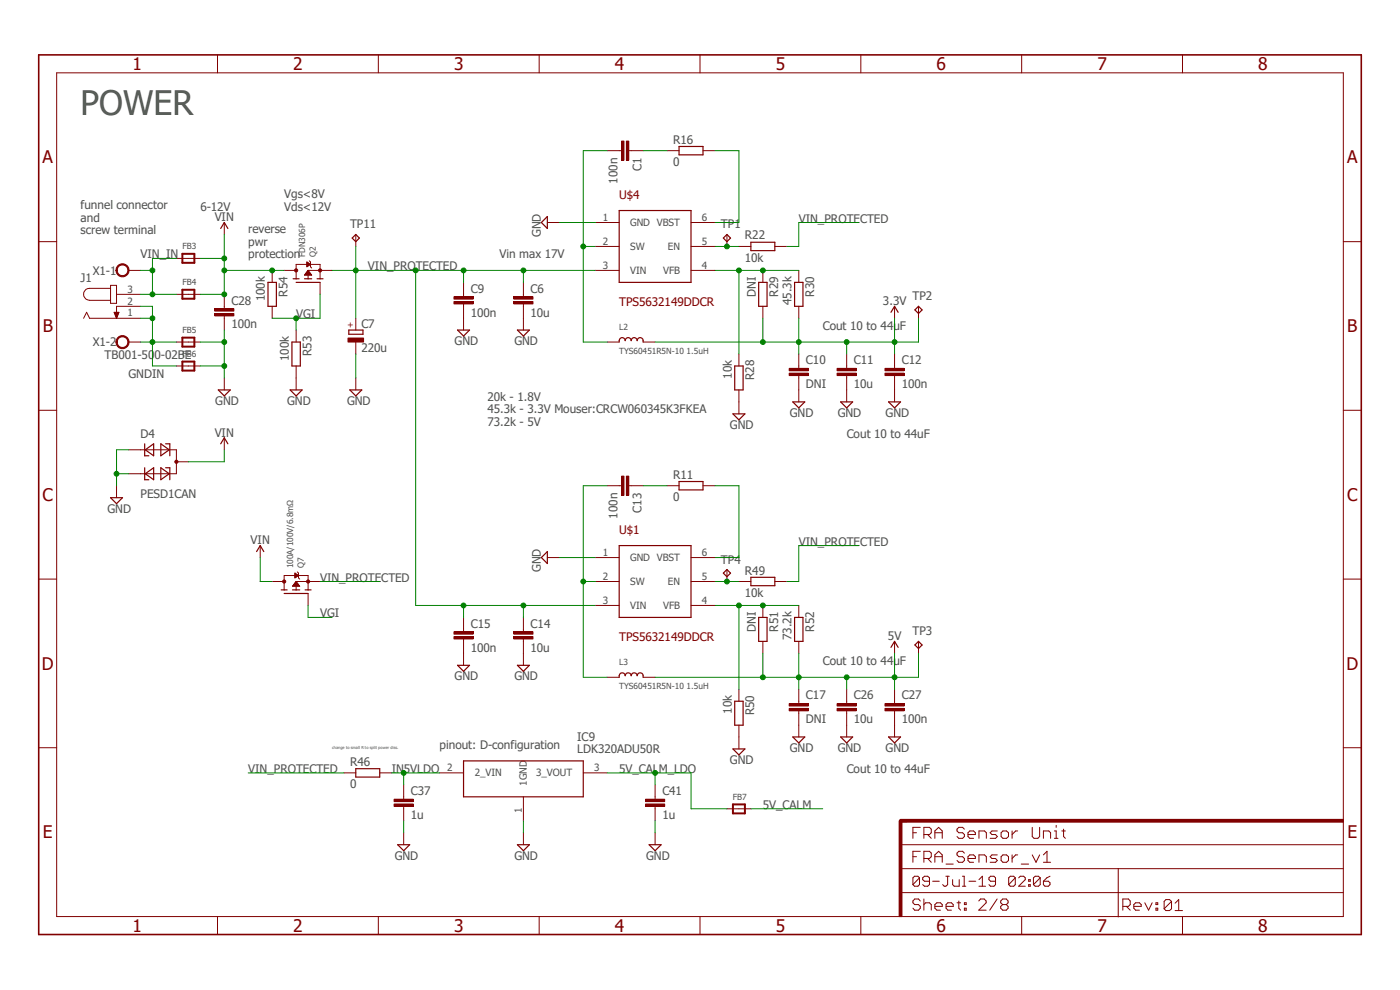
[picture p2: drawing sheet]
<svg xmlns="http://www.w3.org/2000/svg" width="297mm" height="210mm" viewBox="0 0 297 210" stroke-linecap="round" stroke-linejoin="round" font-family="sans-serif">
<defs><g id="words">
<text font-size="7.2" fill="#505050" x="17.1" y="24.3">POWER</text>
<g font-size="3.7" fill="#800000">
<text x="28.1" y="14.9">1</text>
<text x="62.2" y="14.9">2</text>
<text x="96.4" y="14.9">3</text>
<text x="130.5" y="14.9">4</text>
<text x="164.6" y="14.9">5</text>
<text x="198.7" y="14.9">6</text>
<text x="232.8" y="14.9">7</text>
<text x="267" y="14.9">8</text>
<text x="9" y="34.7">A</text>
<text x="285.8" y="34.7">A</text>
<text x="9.1" y="70.5">B</text>
<text x="285.8" y="70.5">B</text>
<text x="9" y="106.3">C</text>
<text x="285.8" y="106.3">C</text>
<text x="8.9" y="142.1">D</text>
<text x="285.7" y="142.1">D</text>
<text x="9.1" y="177.8">E</text>
<text x="285.9" y="177.8">E</text>
<text x="28.1" y="197.7">1</text>
<text x="62.2" y="197.7">2</text>
<text x="96.4" y="197.7">3</text>
<text x="130.5" y="197.7">4</text>
<text x="164.6" y="197.7">5</text>
<text x="198.7" y="197.7">6</text>
<text x="232.8" y="197.7">7</text>
<text x="266.9" y="197.7">8</text>
</g>
<g font-size="2.5" fill="#505050">
<text x="142.8" y="35.3">0</text>
<text x="142.8" y="30.5">R16</text>
<text x="60.3" y="42">Vgs&lt;8V</text>
<text x="131" y="38.9" transform="rotate(-90 131 38.9)">100n</text>
<text x="136.1" y="36.3" transform="rotate(-90 136.1 36.3)">C1</text>
<text x="17.1" y="44.4">funnel connector</text>
<text x="17.1" y="47.1">and</text>
<text x="42.5" y="44.7">6-12V</text>
<text x="45.6" y="46.9">VIN</text>
<text x="60.3" y="44.7">Vds&lt;12V</text>
<text x="169.5" y="47.2">VIN_PROTECTED</text>
<text x="17.1" y="49.7">screw terminal</text>
<text x="52.7" y="49.5">reverse</text>
<text x="52.7" y="52.2">pwr</text>
<text x="74.3" y="48.5">TP11</text>
<text x="114.7" y="50.3" transform="rotate(-90 114.7 50.3)">GND</text>
<text x="153" y="48.5">TP1</text>
<text x="158" y="50.8">R22</text>
<text x="17.1" y="59.9">J1</text>
<text x="19.7" y="58.3">X1-1</text>
<text x="29.8" y="54.8">VIN_IN</text>
<text x="52.7" y="54.8">protection</text>
<text x="78.1" y="57.4">VIN_PROTECTED</text>
<text x="106" y="54.8">Vin max 17V</text>
<text x="158" y="55.6">10k</text>
<text x="49.1" y="64.6">C28</text>
<text x="56.2" y="63.9" transform="rotate(-90 56.2 63.9)">100k</text>
<text x="61" y="62.9" transform="rotate(-90 61 62.9)">R54</text>
<text x="99.9" y="62.1">C9</text>
<text x="112.6" y="62.1">C6</text>
<text x="160.3" y="62.9" transform="rotate(-90 160.3 62.9)">DNI</text>
<text x="165.1" y="62.9" transform="rotate(-90 165.1 62.9)">R29</text>
<text x="167.9" y="64.7" transform="rotate(-90 167.9 64.7)">45.3k</text>
<text x="172.7" y="62.9" transform="rotate(-90 172.7 62.9)">R30</text>
<text x="187.3" y="64.7">3.3V</text>
<text x="193.6" y="63.7">TP2</text>
<text x="49.1" y="69.7">100n</text>
<text x="62.8" y="67.5">VGI</text>
<text x="76.7" y="69.6">C7</text>
<text x="99.9" y="67.1">100n</text>
<text x="112.6" y="67.1">10u</text>
<text x="174.5" y="70.1">Cout 10 to 44uF</text>
<text x="19.7" y="73.4">X1-2</text>
<text x="22.2" y="76.2">TB001-500-02BE</text>
<text x="61.3" y="76.6" transform="rotate(-90 61.3 76.6)">100k</text>
<text x="66.1" y="75.6" transform="rotate(-90 66.1 75.6)">R53</text>
<text x="76.7" y="74.6">220u</text>
<text x="96.4" y="73.2">GND</text>
<text x="109.1" y="73.2">GND</text>
<text x="171" y="77.3">C10</text>
<text x="181.2" y="77.3">C11</text>
<text x="191.3" y="77.3">C12</text>
<text x="27.3" y="80.2">GNDIN</text>
<text x="155.2" y="80.3" transform="rotate(-90 155.2 80.3)">10k</text>
<text x="160" y="80.6" transform="rotate(-90 160 80.6)">R28</text>
<text x="171" y="82.3">DNI</text>
<text x="181.1" y="82.3">10u</text>
<text x="191.3" y="82.3">100n</text>
<text x="45.7" y="85.9">GND</text>
<text x="60.9" y="85.9">GND</text>
<text x="73.6" y="85.9">GND</text>
<text x="103.4" y="85">20k - 1.8V</text>
<text x="103.4" y="87.7">45.3k - 3.3V Mouser:CRCW060345K3FKEA</text>
<text x="167.6" y="88.4">GND</text>
<text x="177.7" y="88.4">GND</text>
<text x="187.9" y="88.4">GND</text>
<text x="29.8" y="92.9">D4</text>
<text x="45.6" y="92.6">VIN</text>
<text x="103.4" y="90.3">73.2k - 5V</text>
<text x="154.9" y="91">GND</text>
<text x="179.6" y="92.9">Cout 10 to 44uF</text>
<text x="142.8" y="101.6">R11</text>
<text x="29.8" y="105.6">PESD1CAN</text>
<text x="142.8" y="106.3">0</text>
<text x="22.8" y="108.8">GND</text>
<text x="131" y="110" transform="rotate(-90 131 110)">100n</text>
<text x="136.1" y="108.8" transform="rotate(-90 136.1 108.8)">C13</text>
<text x="53.2" y="115.5">VIN</text>
<text x="153" y="119.6">TP4</text>
<text x="169.5" y="115.7">VIN_PROTECTED</text>
<text x="67.9" y="123.4">VIN_PROTECTED</text>
<text x="114.7" y="121.4" transform="rotate(-90 114.7 121.4)">GND</text>
<text x="158" y="121.9">R49</text>
<text x="67.9" y="131">VGI</text>
<text x="158" y="126.7">10k</text>
<text x="99.9" y="133.1">C15</text>
<text x="112.6" y="133.1">C14</text>
<text x="160.3" y="134" transform="rotate(-90 160.3 134)">DNI</text>
<text x="165.1" y="134" transform="rotate(-90 165.1 134)">R51</text>
<text x="167.9" y="135.8" transform="rotate(-90 167.9 135.8)">73.2k</text>
<text x="172.7" y="134" transform="rotate(-90 172.7 134)">R52</text>
<text x="188.4" y="135.8">5V</text>
<text x="193.6" y="134.8">TP3</text>
<text x="99.9" y="138.2">100n</text>
<text x="112.6" y="138.2">10u</text>
<text x="174.5" y="141.1">Cout 10 to 44uF</text>
<text x="96.4" y="144.3">GND</text>
<text x="109.1" y="144.3">GND</text>
<text x="171" y="148.4">C17</text>
<text x="181.2" y="148.4">C26</text>
<text x="191.3" y="148.4">C27</text>
<text x="155.2" y="151.4" transform="rotate(-90 155.2 151.4)">10k</text>
<text x="160" y="151.8" transform="rotate(-90 160 151.8)">R50</text>
<text x="171" y="153.5">DNI</text>
<text x="181.1" y="153.5">10u</text>
<text x="191.3" y="153.5">100n</text>
<text x="93.3" y="158.9">pinout: D-configuration</text>
<text x="122.5" y="159.8">LDK320ADU50R</text>
<text x="122.5" y="157.3">IC9</text>
<text x="167.6" y="159.5">GND</text>
<text x="177.7" y="159.5">GND</text>
<text x="187.9" y="159.5">GND</text>
<text x="52.7" y="164">VIN_PROTECTED</text>
<text x="74.3" y="167.3">0</text>
<text x="74.3" y="162.5">R46</text>
<text x="83.1" y="164">IN5VLDO</text>
<text x="131.4" y="164">5V_CALM_LDO</text>
<text x="154.9" y="162.1">GND</text>
<text x="179.6" y="164">Cout 10 to 44uF</text>
<text x="87.2" y="173.7">1u</text>
<text x="87.2" y="168.7">C37</text>
<text x="140.5" y="173.7">1u</text>
<text x="140.5" y="168.7">C41</text>
<text x="161.8" y="171.6">5V_CALM</text>
<text x="83.7" y="182.4">GND</text>
<text x="109.1" y="182.4">GND</text>
<text x="137.1" y="182.4">GND</text>
</g>
<g font-size="2.5" fill="#800000">
<text x="131.4" y="42.1">U$4</text>
<text x="131.4" y="65">TPS5632149DDCR</text>
<text x="131.4" y="113.2">U$1</text>
<text x="131.4" y="136.1">TPS5632149DDCR</text>
</g>
<g font-size="2.1" fill="#505050">
<text x="127.9" y="46.8">1</text>
<text x="133.7" y="48">GND VBST</text>
<text x="148.9" y="46.8">6</text>
<text x="127.9" y="51.9">2</text>
<text x="133.7" y="53">SW</text>
<text x="141.7" y="53">EN</text>
<text x="148.9" y="51.9">5</text>
<text x="127.9" y="57">3</text>
<text x="133.7" y="58.1">VIN</text>
<text x="140.7" y="58.1">VFB</text>
<text x="148.9" y="57">4</text>
<text x="27.1" y="62.1">3</text>
<text x="27.1" y="64.6">2</text>
<text x="27.1" y="67.1">1</text>
<text x="127.9" y="117.9">1</text>
<text x="133.7" y="119">GND VBST</text>
<text x="148.9" y="117.9">6</text>
<text x="127.9" y="123">2</text>
<text x="133.7" y="124.1">SW</text>
<text x="141.7" y="124.1">EN</text>
<text x="148.9" y="123">5</text>
<text x="127.9" y="128.1">3</text>
<text x="133.7" y="129.2">VIN</text>
<text x="140.7" y="129.2">VFB</text>
<text x="148.9" y="128.1">4</text>
<text x="94.9" y="163.6">2</text>
<text x="100.7" y="164.7">2_VIN</text>
<text x="111.8" y="166.7" transform="rotate(-90 111.8 166.7)">1GND</text>
<text x="113.7" y="164.7">3_VOUT</text>
<text x="126.1" y="163.6">3</text>
<text x="110.7" y="172.6" transform="rotate(-90 110.7 172.6)">1</text>
</g>
<g font-size="1.8" fill="#505050">
<text x="38.7" y="52.9">FB3</text>
<text x="64.7" y="54.6" transform="rotate(-90 64.7 54.6)">FDN306P</text>
<text x="67" y="54.6" transform="rotate(-90 67 54.6)">Q2</text>
<text x="38.7" y="60.5">FB4</text>
<text x="38.7" y="70.7">FB5</text>
<text x="131.4" y="70.1">L2</text>
<text x="38.7" y="75.7">FB6</text>
<text x="131.4" y="75.1">TYS60451R5N-10 1.5uH</text>
<text x="62.2" y="120.6" transform="rotate(-90 62.2 120.6)">100A/100V/6.8mΩ</text>
<text x="64.5" y="120.6" transform="rotate(-90 64.5 120.6)">Q7</text>
<text x="131.4" y="141.1">L3</text>
<text x="131.4" y="146.2">TYS60451R5N-10 1.5uH</text>
<text x="155.5" y="169.7">FB7</text>
</g>
<text font-size="1.8" fill="#800000" x="74.9" y="69.6" transform="rotate(-90 74.9 69.6)">+</text>
<text font-size=".8" fill="#505050" x="70.4" y="158.9">change to small R to split power diss.</text>
</g></defs>
<path d="M7.9 11.3l281.2 187.3M289.1 11.3l-281.2 187.3" fill="none" stroke="#fff" stroke-width=".21"/>
<path d="M190.8 174.1h.5v20.3h-.5z" fill-rule="evenodd" fill="#800000"/>
<path d="M190.8 174.1h.5v20.3h-.5z" fill="none" stroke="#800000" stroke-width=".21"/>
<path d="M191 173.8h94v.6h-94z" fill-rule="evenodd" fill="#800000"/>
<g fill="none" stroke="#800000" stroke-width=".21">
<path d="M12 15.5h273v178.9h-273zM46.1 11.6v3.9M80.3 11.6v3.9M114.4 11.6v3.9M148.5 11.6v3.9M182.6 11.6v3.9M216.7 11.6v3.9M250.9 11.6v3.9M131.4 32h.5M133.4 32h.5M8.2 51.3h3.8M75.5 49.7v2.6"/>
<path d="M116.1 47.2h2.6M126.3 47.2h5.1M126.3 52.3h5.1M126.3 57.4h5.1M146.6 47.2h5.1M146.6 52.3h5.1M146.6 57.4h5.1M285 51.3h3.8M8.2 87h3.8M285 87h3.8M8.2 122.9h3.8M285 122.9h3.8"/>
<path d="M8.2 158.6h3.8M285 158.6h3.8M191 173.8h94v.6h-94zM191.1 179.2h93.9M193.7 176.7h.7M195.2 175.5h-1.5v2.3M196 177h1.2l.4-.3v-.8l-.4-.4h-1.2v2.3M196.8 177l.8 .8M198.3 177.8v-1.5l.8-.8 .8 .8v1.5M198.3 176.7h1.6M204.6 175.9l-.4-.4h-.8l-.4 .4v.4l.4 .4h.8l.4 .3v.5l-.4 .3h-.8l-.4-.3M205.4 177h1.5v-.3l-.4-.4h-.8l-.3 .4v.8l.3 .3h.8"/>
<path d="M207.7 177.8v-1.5h1.2l.4 .4v1.1M211.6 176.3h-1.2l-.3 .4 .3 .3h.8l.4 .5-.4 .3h-1.1M212.8 176.3h.7l.5 .4v.8l-.5 .3h-.7l-.4-.3v-.8zM214.7 176.3v1.5M215.9 176.3h-.4l-.8 .7M219 175.5v2l.4 .3h.8l.4-.3v-2M221.4 177.8v-1.5h1.1l.4 .4v1.1M223.7 177.8h.8M223.7 176.3h.4v1.5M224.1 175.1v.4M225.3 176.3h.7M225.6 175.9v1.6l.4 .3"/>
<path d="M46.1 194.4v3.8M80.3 194.4v3.8M114.4 194.4v3.8M148.5 194.4v3.8M182.6 194.4v3.8M191.1 189.4h93.9M191.1 184.3h93.9M193.7 181.7h.7M195.1 186.2l-.4-.3h-.7l-.3 .3v1.5M195.1 186.2v1.5l-.4 .3h-.7l-.3-.3M195.1 186.2l-1.4 1.5M195.2 180.6h-1.5v2.3"/>
<path d="M195.2 191.1l-.3-.4h-.8l-.4 .4v.4l.4 .4h.8l.3 .4v.4l-.3 .4h-.8l-.4-.4M196 182.1h1.2l.4-.4v-.7l-.4-.4h-1.2v2.3M196 190.7v2.4M196 191.9l.4-.4h.8l.4 .4v1.2M196.8 182.1l.8 .8M197.2 186.9h-1.1l-.4-.3v-.4l.4-.3h.7l.4 .3v1.5l-.4 .3h-.7l-.4-.3M197.9 186.9h1.4M198.3 181.7h1.6M198.3 182.9v-1.5l.8-.8 .8 .8v1.5M198.3 192.3h1.6v-.4l-.4-.4h-.7l-.5 .4v.8l.5 .4h.7M200.7 185.9h.7M200.7 183.3h1.5"/>
<path d="M200.7 192.3h1.5v-.4l-.4-.4h-.7l-.4 .4v.8l.4 .4h.7M201 185.9v1.8l-.3 .3h-.4l-.3-.3M202.1 186.6v1.1l.3 .3h1.1v-1.4M203 191.5h.8M203.4 191.1v1.6l.4 .4M204.2 185.9h.4v2.1M204.2 188h.7M204.6 181l-.4-.4h-.8l-.4 .4v.4l.4 .3h.8l.4 .4v.4l-.4 .4h-.8l-.4-.4M204.6 191.5h.4v.4h-.4zM204.6 192.7h.4v.4h-.4zM205.4 182.1h1.5v-.4l-.4-.3h-.8l-.3 .3v.8l.3 .4h.8M205.6 186.9h1.4"/>
<path d="M207.6 191.1l.4-.4h.8l.4 .4v.4l-1.6 1.6h1.6M207.7 182.9v-1.5h1.2l.4 .3v1.2M207.7 188h1.4M207.7 186.6l.7-.7v2.1M211.2 186.9h-1.1l-.3-.3v-.4l.3-.3h.8l.3 .3v1.5l-.3 .3h-.8l-.3-.3M211.5 190.7l-1.5 2.4M211.6 181.4h-1.2l-.3 .3 .3 .4h.8l.4 .4-.4 .4h-1.1M212.4 181.7l.4-.3h.7l.5 .3v.8l-.5 .4h-.7l-.4-.4zM212.7 191.9l-.4 .4v.4l.4 .4h.8l.4-.4v-.4l-.4-.4M212.7 191.9l-.4-.4v-.4l.4-.4h.8l.4 .4v.4l-.4 .4M212.7 191.9h.8M214.7 181.4v1.5"/>
<path d="M215.4 186.2l-.3-.3h-.8l-.3 .3v1.5M215.4 186.2v1.5l-.3 .3h-.8l-.3-.3M215.4 186.2l-1.4 1.5M215.9 181.4h-.4l-.8 .7M216.1 186.2l.4-.3h.7l.3 .3v.4l-1.4 1.4h1.4M216.7 183.3h1.5M216.7 194.4v3.8M218.2 187.7h.4v.3h-.4zM218.2 186.6h.4v.3h-.4zM219 181.4l.8 1.5 .8-1.5M220.7 186.2l-.4-.3h-.7l-.4 .3v1.5M220.7 186.2v1.5l-.4 .3h-.7l-.4-.3"/>
<path d="M220.7 186.2l-1.5 1.5M221.4 182.9h1.5M221.4 181.4l.7-.8v2.3M221.4 186.9h1l.4 .4v.4l-.4 .3h-.7l-.3-.3zM222.8 185.9l-.7 .3-.7 .7M237.2 184.3v10.2M238.2 192.3h1.2l.4-.4v-.8l-.4-.4h-1.2v2.4M239 192.3l.8 .8M240.5 192.3h1.6v-.4l-.4-.4h-.8l-.4 .4v.8l.4 .4h.8M242.9 191.5l.8 1.6 .7-1.6M245.2 192.7h.4v.4h-.4zM245.2 191.5h.4v.4h-.4z"/>
<path d="M248.5 191.2l-.4-.4h-.7l-.4 .4v1.6M248.5 191.2v1.6l-.4 .4h-.7l-.4-.4M248.5 191.2l-1.5 1.6M249.3 193.2h1.6M249.3 191.6l.8-.8v2.4M250.9 194.4v3.8"/>
</g>
<path d="M192.3 174.1h-1.2v1.3" fill="none" stroke="#800000" stroke-width=".64"/>
<path d="M8.2 11.6h280.6v186.6h-280.6z" fill="none" stroke="#800000" stroke-width=".34"/>
<path d="M74.7 50.5l.8-.8 .7 .8-.7 .8zM114.9 47.2l1.2-1.3v2.6zM131.4 44.7h15.2v15.2h-15.2z" fill="none" stroke="#800000" stroke-width=".25"/>
<path d="M131.9 29.9h.5v4.1h-.5z" fill-rule="evenodd" fill="#800000"/>
<path d="M131.9 29.9h.5v4.1h-.5z" fill="none" stroke="#800000" stroke-width=".21"/>
<path d="M132.9 29.9h.5v4.1h-.5z" fill-rule="evenodd" fill="#800000"/>
<path d="M128.8 32h2.6M132.9 29.9h.5v4.1h-.5zM133.9 32h2.5M141.5 32h2.6M149.1 32h2.6M111 62.4v.5M111 64.5v.5" fill="none" stroke="#800000" stroke-width=".21"/>
<path d="M144.1 31.1h5v1.8h-5z" fill="none" stroke="#800000" stroke-width=".25"/>
<path d="M109 64h4.1v.5h-4.1z" fill-rule="evenodd" fill="#800000"/>
<path d="M109 64h4.1v.5h-4.1z" fill="none" stroke="#800000" stroke-width=".21"/>
<path d="M109 62.9h4.1v.6h-4.1z" fill-rule="evenodd" fill="#800000"/>
<path d="M111 59.9v2.5M98.3 62.4v.5M98.3 64.5v.5M109 62.9h4.1v.6h-4.1zM111 65v2.5" fill="none" stroke="#800000" stroke-width=".21"/>
<path d="M96.3 64h4.1v.5h-4.1z" fill-rule="evenodd" fill="#800000"/>
<path d="M96.3 64h4.1v.5h-4.1z" fill="none" stroke="#800000" stroke-width=".21"/>
<path d="M96.3 62.9h4.1v.6h-4.1z" fill-rule="evenodd" fill="#800000"/>
<path d="M98.3 59.9v2.5M96.3 62.9h4.1v.6h-4.1zM98.3 65v5M111 67.5v2.5M169.5 77.6v.5M169.5 79.7v.5" fill="none" stroke="#800000" stroke-width=".21"/>
<path d="M97.1 70h2.5l-1.3 1.3zM109.8 70h2.5l-1.3 1.3z" fill="none" stroke="#800000" stroke-width=".25"/>
<path d="M167.4 79.2h4.1v.5h-4.1z" fill-rule="evenodd" fill="#800000"/>
<path d="M167.4 79.2h4.1v.5h-4.1z" fill="none" stroke="#800000" stroke-width=".21"/>
<path d="M167.4 78.1h4.1v.6h-4.1z" fill-rule="evenodd" fill="#800000"/>
<path d="M167.4 78.1h4.1v.6h-4.1zM169.5 75.1v2.5M179.6 77.6v.5M179.6 79.7v.5M169.5 80.2v5.1M179.6 82.7v2.6" fill="none" stroke="#800000" stroke-width=".21"/>
<path d="M168.2 85.3h2.5l-1.2 1.2zM178.4 85.3h2.5l-1.3 1.2z" fill="none" stroke="#800000" stroke-width=".25"/>
<path d="M177.6 79.2h4.1v.5h-4.1z" fill-rule="evenodd" fill="#800000"/>
<path d="M177.6 79.2h4.1v.5h-4.1z" fill="none" stroke="#800000" stroke-width=".21"/>
<path d="M177.6 78.1h4.1v.6h-4.1z" fill-rule="evenodd" fill="#800000"/>
<path d="M177.6 78.1h4.1v.6h-4.1zM179.6 75.1v2.5M189.8 77.6v.5M189.8 79.7v.5M179.6 80.2v2.5" fill="none" stroke="#800000" stroke-width=".21"/>
<path d="M187.7 79.2h4.1v.5h-4.1z" fill-rule="evenodd" fill="#800000"/>
<path d="M187.7 79.2h4.1v.5h-4.1z" fill="none" stroke="#800000" stroke-width=".21"/>
<path d="M187.7 78.1h4.1v.6h-4.1z" fill-rule="evenodd" fill="#800000"/>
<g fill="none" stroke="#800000" stroke-width=".21">
<path d="M47.6 47.2v2.5M62.8 59.1v-3h5.1v3M65.6 55.3l.3 .3v1l.2 .3M67.9 57.4h-2.5v1.7M156.8 52.3h2.5M161.8 57.4v2.5M164.4 52.3h2.5M169.5 57.4v2.5M128.8 72.6h2.6M136.4 72.6h2.6M156.8 75.1v2.5M161.8 65v2.5"/>
<path d="M169.5 65v2.5M187.7 78.1h4.1v.6h-4.1zM189.8 65v2.5M189.8 75.1v2.5M156.8 82.7v5.1M189.8 80.2v5.1"/>
</g>
<g fill="none" stroke="#800000" stroke-width=".25">
<path d="M46.8 48.5l.8-1.3 .7 1.3M62.2 59.1h1.3M62.8 59.9h5.1M64.6 59.1h1.5M67.3 59.1h1.2M159.3 51.4h5.1v1.8h-5.1zM161 59.9h1.7v5.1h-1.7zM168.6 59.9h1.7v5.1h-1.7zM131.4 72.6a.66 .66 0 0 1 .4-1 .66 .66 0 0 1 .8 .7 .64 .64 0 0 1 .7-.7 .64 .64 0 0 1 .6 .7 .64 .64 0 0 1 .6-.7 .64 .64 0 0 1 .7 .7 .66 .66 0 0 1 .8-.7 .66 .66 0 0 1 .4 1M155.9 77.6h1.7v5.1h-1.7zM189 66.3l.8-1.3 .7 1.3M155.5 87.8h2.5l-1.2 1.3z"/>
<path d="M188.5 85.3h2.6l-1.3 1.2z"/>
</g>
<circle cx="67.9" cy="57.4" r=".33" fill="#800000"/>
<circle cx="67.9" cy="57.4" r=".33" fill="none" stroke="#800000" stroke-width=".21"/>
<circle cx="62.8" cy="57.4" r=".33" fill="#800000"/>
<g fill="none" stroke="#800000" stroke-width=".21">
<path d="M60.3 57.4h2.5M64.6 58.3h1.5M64.7 58.2h1.3M64.8 58.1h1.1M64.8 58h1.1M64.9 58h.9M65 57.9h.7M65 57.8h.7M65.1 55.6l.8 .5-.8 .5zM65.1 56.5h.1M65.1 56.4h.2M65.1 56.3h.3"/>
<path d="M65.1 56.3h.5M65.1 56.2h.6M65.1 56.1h.7M65.1 56h.6M65.1 55.9h.5M65.1 55.8h.3M65.1 55.7h.2M65.1 55.6h.1M65.1 57.7h.5M65.2 57.6h.3M65.2 57.5h.2M65.3 57.4h.1"/>
<path d="M65.4 57.4l.7 1h-1.5zM67.9 57.4h2.5M67.9 59.9v2.5M116.1 118.3h2.6M126.3 118.3h5.1M131.4 103h.5M133.4 103h.5M146.6 118.3h5.1M126.3 123.4h5.1M126.3 128.4h5.1M146.6 123.4h5.1M146.6 128.4h5.1"/>
<circle cx="62.8" cy="57.4" r=".33"/>
</g>
<path d="M116.1 117v2.5l-1.2-1.2zM131.4 115.7h15.2v15.3h-15.2z" fill="none" stroke="#800000" stroke-width=".25"/>
<path d="M131.9 101h.5v4.1h-.5z" fill-rule="evenodd" fill="#800000"/>
<path d="M131.9 101h.5v4.1h-.5z" fill="none" stroke="#800000" stroke-width=".21"/>
<path d="M132.9 101h.5v4.1h-.5z" fill-rule="evenodd" fill="#800000"/>
<path d="M128.8 103h2.6M132.9 101h.5v4.1h-.5zM133.9 103h2.5M141.5 103h2.6M149.1 103h2.6M111 133.5v.5M111 135.6v.5" fill="none" stroke="#800000" stroke-width=".21"/>
<path d="M144.1 102.2h5v1.7h-5z" fill="none" stroke="#800000" stroke-width=".25"/>
<path d="M109 135h4.1v.6h-4.1z" fill-rule="evenodd" fill="#800000"/>
<path d="M109 135h4.1v.6h-4.1z" fill="none" stroke="#800000" stroke-width=".21"/>
<path d="M109 134h4.1v.5h-4.1z" fill-rule="evenodd" fill="#800000"/>
<path d="M98.3 133.5v.5M98.3 135.6v.5M109 134h4.1v.5h-4.1zM111 131v2.5M111 136.1v2.5" fill="none" stroke="#800000" stroke-width=".21"/>
<path d="M96.3 135h4.1v.6h-4.1z" fill-rule="evenodd" fill="#800000"/>
<path d="M96.3 135h4.1v.6h-4.1z" fill="none" stroke="#800000" stroke-width=".21"/>
<path d="M96.3 134h4.1v.5h-4.1z" fill-rule="evenodd" fill="#800000"/>
<path d="M96.3 134h4.1v.5h-4.1zM98.3 131v2.5M98.3 136.1v5M111 138.6v2.5M169.5 148.8v.5M169.5 150.8v.5" fill="none" stroke="#800000" stroke-width=".21"/>
<path d="M97.1 141.1h2.5l-1.3 1.3zM109.8 141.1h2.5l-1.3 1.3z" fill="none" stroke="#800000" stroke-width=".25"/>
<path d="M167.4 150.3h4.1v.5h-4.1z" fill-rule="evenodd" fill="#800000"/>
<path d="M167.4 150.3h4.1v.5h-4.1z" fill="none" stroke="#800000" stroke-width=".21"/>
<path d="M167.4 149.3h4.1v.5h-4.1z" fill-rule="evenodd" fill="#800000"/>
<path d="M167.4 149.3h4.1v.5h-4.1zM169.5 146.2v2.6M169.5 151.3v5M179.6 148.8v.5M179.6 150.8v.5M179.6 153.8v2.5" fill="none" stroke="#800000" stroke-width=".21"/>
<path d="M168.2 156.3h2.5l-1.2 1.3zM178.4 156.3h2.5l-1.3 1.3z" fill="none" stroke="#800000" stroke-width=".25"/>
<path d="M177.6 150.3h4.1v.5h-4.1z" fill-rule="evenodd" fill="#800000"/>
<path d="M177.6 150.3h4.1v.5h-4.1z" fill="none" stroke="#800000" stroke-width=".21"/>
<path d="M177.6 149.3h4.1v.5h-4.1z" fill-rule="evenodd" fill="#800000"/>
<path d="M177.6 149.3h4.1v.5h-4.1zM179.6 146.2v2.6M179.6 151.3v2.5M189.8 148.8v.5M189.8 150.8v.5" fill="none" stroke="#800000" stroke-width=".21"/>
<path d="M187.7 150.3h4.1v.5h-4.1z" fill-rule="evenodd" fill="#800000"/>
<path d="M187.7 150.3h4.1v.5h-4.1z" fill="none" stroke="#800000" stroke-width=".21"/>
<path d="M187.7 149.3h4.1v.5h-4.1z" fill-rule="evenodd" fill="#800000"/>
<g fill="none" stroke="#800000" stroke-width=".21">
<path d="M47.6 65v.5M47.6 67v.5M62.8 70v2.6M62.8 77.6v2.6M156.8 123.4h2.5M161.8 128.4v2.6M161.8 136.1v2.5M164.4 123.4h2.5M169.5 128.4v2.6M169.5 136.1v2.5M128.8 143.7h2.6M136.4 143.7h2.6"/>
<path d="M156.8 146.2v2.6M156.8 153.8v5.1M187.7 149.3h4.1v.5h-4.1zM189.8 146.2v2.6M189.8 151.3v5"/>
</g>
<path d="M61.9 72.6h1.8v5h-1.8zM159.3 122.5h5.1v1.7h-5.1zM161 131h1.7v5.1h-1.7zM168.6 131h1.7v5.1h-1.7zM131.4 143.7a.67 .67 0 0 1 .4-.9 .67 .67 0 0 1 .8 .5 .64 .64 0 0 1 .7-.6 .64 .64 0 0 1 .6 .6 .64 .64 0 0 1 .6-.6 .64 .64 0 0 1 .7 .6 .67 .67 0 0 1 .8-.5 .67 .67 0 0 1 .4 .9M155.5 158.9h2.5l-1.2 1.2zM155.9 148.8h1.7v5h-1.7zM188.5 156.3h2.6l-1.3 1.3z" fill="none" stroke="#800000" stroke-width=".25"/>
<path d="M45.6 66.5h4v.5h-4z" fill-rule="evenodd" fill="#800000"/>
<path d="M45.6 66.5h4v.5h-4z" fill="none" stroke="#800000" stroke-width=".21"/>
<path d="M45.6 65.5h4v.5h-4z" fill-rule="evenodd" fill="#800000"/>
<path d="M57.7 57.4v2.5M45.6 65.5h4v.5h-4zM47.6 62.4v2.6M47.6 67.5v2.5M57.7 65v2.5M47.6 80.2v2.5M62.8 80.2v2.5M189.8 136.1v2.5" fill="none" stroke="#800000" stroke-width=".21"/>
<path d="M56.9 59.9h1.7v5.1h-1.7zM46.3 82.7h2.6l-1.3 1.3zM61.6 82.7h2.5l-1.3 1.3zM189 137.3l.8-1.2 .7 1.2" fill="none" stroke="#800000" stroke-width=".25"/>
<path d="M24.9 56.4a1.4 1.4 0 0 1 2.3 .2 1.4 1.4 0 0 1-.8 2.1 1.4 1.4 0 0 1-1.8-1.3h.2a1.13 1.13 0 0 1 1.6-1.1 1.13 1.13 0 0 1 .4 1.8 1.13 1.13 0 0 1-1.9-.4l-.1-.3h-.2z" fill-rule="evenodd" fill="#800000"/>
<path d="M24.9 56.4a1.4 1.4 0 0 1 2.3 .2 1.4 1.4 0 0 1-.8 2.1 1.4 1.4 0 0 1-1.8-1.3h.2a1.13 1.13 0 0 1 1.6-1.1 1.13 1.13 0 0 1 .4 1.8 1.13 1.13 0 0 1-1.9-.4l-.1-.3h-.2zM27.3 57.4h2.5" fill="none" stroke="#800000" stroke-width=".21"/>
<path d="M24.9 71.7a1.4 1.4 0 0 1 2.3 .1 1.4 1.4 0 0 1-.8 2.1 1.4 1.4 0 0 1-1.8-1.3h.2a1.13 1.13 0 0 1 1.6-1.1 1.13 1.13 0 0 1 .4 1.9 1.13 1.13 0 0 1-1.9-.4l-.1-.4h-.2z" fill-rule="evenodd" fill="#800000"/>
<g fill="none" stroke="#800000" stroke-width=".21">
<path d="M17.7 67.5l.7-1.2 .6 1.2h10.8M23.5 61.2h-4.5a1.27 1.27 0 0 0-1.3 1.2 1.27 1.27 0 0 0 1.3 1.3h4.5M23.5 60.5h1.2v3.8h-1.2zM24.2 66.3h1l-.5 1.2zM24.3 66.4h.8M24.3 66.3h.9M24.3 66.5h.8M24.4 66.6h.7M24.4 66.8h.6M24.5 66.9h.4M24.5 66.8h.5M24.5 67h.4"/>
<path d="M24.6 67.1h.3M24.6 67.2h.2M24.6 67.3h.2M24.7 67.4h.1M24.7 62.4h5.1M24.9 71.7a1.4 1.4 0 0 1 2.3 .1 1.4 1.4 0 0 1-.8 2.1 1.4 1.4 0 0 1-1.8-1.3h.2a1.13 1.13 0 0 1 1.6-1.1 1.13 1.13 0 0 1 .4 1.9 1.13 1.13 0 0 1-1.9-.4l-.1-.4h-.2zM27.3 72.6h2.5M29.8 65h-5.1v2.5"/>
</g>
<path d="M74 70h3v.9h-3z" fill="none" stroke="#800000" stroke-width=".25"/>
<path d="M73.8 71.7h3.3v.9h-3.3z" fill-rule="evenodd" fill="#800000"/>
<path d="M154.2 49.7v2.6M73.8 71.7h3.3v.9h-3.3zM75.5 67.5v2.5M75.5 72.6v2.5M194.9 65v2.5M27.3 95.4h10.1v5.1h-10.1M37.4 98h2.6M75.5 80.2v2.5M154.2 120.8v2.6M194.9 136.1v2.5" fill="none" stroke="#800000" stroke-width=".21"/>
<g fill="none" stroke="#800000" stroke-width=".25">
<path d="M153.5 50.5l.7-.8 .8 .8-.8 .8zM194.1 65.7l.8-.7 .7 .7-.7 .8zM30.7 94.1v2.6h.9M30.7 99.2v2.6h.9M30.8 95.4l1.8-1.3v2.6zM34.1 94.1l1.8 1.3-1.8 1.3zM34.1 99.2l1.8 1.3-1.8 1.3zM35.1 94.1h.9v2.6M35.1 99.2h.9v2.6M74.2 82.7h2.6l-1.3 1.3zM30.8 100.5l1.8-1.3v2.6zM153.5 121.6l.7-.8 .8 .8-.8 .7z"/>
<path d="M194.1 136.8l.8-.7 .7 .7-.7 .8z"/>
</g>
<circle cx="37.4" cy="98" r=".33" fill="#800000"/>
<g fill="none" stroke="#800000" stroke-width=".21">
<path d="M37.4 54.8h5.1M37.4 62.4h5.1M37.4 72.6h5.1M37.4 77.6h5.1M47.6 92.9v2.5M24.7 103v2.6M60.3 125.1v-3h5.1v3M63.1 121.3l.2 .3v1l.3 .3M65.4 123.4h-2.6v1.7"/>
<circle cx="37.4" cy="98" r=".33"/>
</g>
<path d="M46.8 94.1l.8-1.2 .7 1.2M23.5 105.6h2.5l-1.3 1.2zM59.6 125.1h1.3M60.3 125.9h5.1M62.1 125.1h1.5M64.7 125.1h1.3" fill="none" stroke="#800000" stroke-width=".25"/>
<path d="M38.7 53.8h2.5v2h-2.5zM38.7 61.5h2.5v1.9h-2.5zM38.7 71.6h2.5v1.9h-2.5zM38.7 76.7h2.5v1.9h-2.5z" fill="none" stroke="#800000" stroke-width=".42"/>
<circle cx="65.4" cy="123.4" r=".33" fill="#800000"/>
<circle cx="65.4" cy="123.4" r=".33" fill="none" stroke="#800000" stroke-width=".21"/>
<circle cx="60.3" cy="123.4" r=".33" fill="#800000"/>
<g fill="none" stroke="#800000" stroke-width=".21">
<path d="M55.2 115.7v2.6M57.7 123.4h2.6M62.1 124.3h1.4M62.1 124.2h1.4M62.2 124.1h1.2M62.3 124h1M62.4 124h.8M62.4 123.9h.8M62.5 123.8h.6M62.6 121.6l.7 .5-.7 .5zM62.6 122.5h.1M62.6 122.4h.2"/>
<path d="M62.6 122.3h.3M62.6 122.3h.4M62.6 122.2h.6M62.6 122.1h.7M62.6 122h.6M62.6 121.9h.4M62.6 121.8h.3M62.6 121.8h.2M62.6 121.6h.1M62.6 123.7h.4M62.6 123.6h.4M62.7 123.5h.2"/>
<path d="M62.7 123.4h.2M62.8 123.4l.8 1h-1.5zM65.4 123.4h2.5M65.4 125.9v2.5M85.6 169v.5M85.6 171.1v.5"/>
<circle cx="60.3" cy="123.4" r=".33"/>
</g>
<path d="M54.4 117l.8-1.3 .8 1.3" fill="none" stroke="#800000" stroke-width=".25"/>
<path d="M83.6 170.6h4.1v.5h-4.1z" fill-rule="evenodd" fill="#800000"/>
<path d="M83.6 170.6h4.1v.5h-4.1z" fill="none" stroke="#800000" stroke-width=".21"/>
<path d="M83.6 169.5h4.1v.6h-4.1z" fill-rule="evenodd" fill="#800000"/>
<path d="M83.6 169.5h4.1v.6h-4.1zM85.6 166.5v2.5M85.6 171.6v2.5M139 169v.5M139 171.1v.5" fill="none" stroke="#800000" stroke-width=".21"/>
<path d="M136.9 170.6h4.1v.5h-4.1z" fill-rule="evenodd" fill="#800000"/>
<path d="M136.9 170.6h4.1v.5h-4.1z" fill="none" stroke="#800000" stroke-width=".21"/>
<path d="M136.9 169.5h4.1v.6h-4.1z" fill-rule="evenodd" fill="#800000"/>
<path d="M73 164h2.5M80.6 164h2.5M85.6 176.7v2.5M93.3 164h5M111 169v5.1M111 176.7v2.5M123.7 164h5.1M136.9 169.5h4.1v.6h-4.1zM139 166.5v2.5M139 171.6v2.5M139 176.7v2.5M154.2 171.6h5.1" fill="none" stroke="#800000" stroke-width=".21"/>
<path d="M75.5 163.1h5.1v1.7h-5.1zM84.4 179.2h2.5l-1.3 1.3zM98.3 161.4h25.4v7.6h-25.4zM109.8 179.2h2.5l-1.3 1.3zM137.7 179.2h2.6l-1.3 1.3z" fill="none" stroke="#800000" stroke-width=".25"/>
<path d="M155.5 170.6h2.5v2h-2.5z" fill="none" stroke="#800000" stroke-width=".42"/>
<path d="M118.7 47.2h7.6M42.5 72.6h5.1M47.6 70v10.2M118.7 118.3h7.6" fill="none" stroke="#008000" stroke-width=".21"/>
<circle cx="47.6" cy="72.6" r=".51" fill="#008000"/>
<g fill="none" stroke="#008000" stroke-width=".21">
<path d="M42.5 77.6h5.1"/>
<circle cx="47.6" cy="72.6" r=".51"/>
</g>
<circle cx="47.6" cy="77.6" r=".51" fill="#008000"/>
<g fill="none" stroke="#008000" stroke-width=".21">
<path d="M75.5 75.1v5.1M27.3 95.4h-2.6v7.6M24.7 100.5h2.6"/>
<circle cx="47.6" cy="77.6" r=".51"/>
</g>
<circle cx="24.7" cy="100.5" r=".51" fill="#008000"/>
<g fill="none" stroke="#008000" stroke-width=".21">
<path d="M139 72.6h40.6v2.5M169.5 72.6v2.5M85.6 174.1v2.6M111 174.1v2.6M139 174.1v2.6"/>
<circle cx="24.7" cy="100.5" r=".51"/>
</g>
<circle cx="169.5" cy="72.6" r=".51" fill="#008000"/>
<g fill="none" stroke="#008000" stroke-width=".21">
<path d="M179.6 72.6h10.2v2.5"/>
<circle cx="169.5" cy="72.6" r=".51"/>
</g>
<circle cx="179.6" cy="72.6" r=".51" fill="#008000"/>
<g fill="none" stroke="#008000" stroke-width=".21">
<path d="M161.8 67.5v5.1"/>
<circle cx="179.6" cy="72.6" r=".51"/>
</g>
<circle cx="161.8" cy="72.6" r=".51" fill="#008000"/>
<g fill="none" stroke="#008000" stroke-width=".21">
<path d="M169.5 67.5v5.1M189.8 67.5v5.1"/>
<circle cx="161.8" cy="72.6" r=".51"/>
</g>
<circle cx="189.8" cy="72.6" r=".51" fill="#008000"/>
<g fill="none" stroke="#008000" stroke-width=".21">
<path d="M194.9 67.5v5.1h-5.1M139 143.7h40.6v2.5M169.5 143.7v2.5"/>
<circle cx="189.8" cy="72.6" r=".51"/>
</g>
<circle cx="169.5" cy="143.7" r=".51" fill="#008000"/>
<g fill="none" stroke="#008000" stroke-width=".21">
<path d="M179.6 143.7h10.2v2.5"/>
<circle cx="169.5" cy="143.7" r=".51"/>
</g>
<circle cx="179.6" cy="143.7" r=".51" fill="#008000"/>
<g fill="none" stroke="#008000" stroke-width=".21">
<path d="M161.8 138.6v5.1"/>
<circle cx="179.6" cy="143.7" r=".51"/>
</g>
<circle cx="161.8" cy="143.7" r=".51" fill="#008000"/>
<g fill="none" stroke="#008000" stroke-width=".21">
<path d="M169.5 138.6v5.1M189.8 138.6v5.1"/>
<circle cx="161.8" cy="143.7" r=".51"/>
</g>
<circle cx="189.8" cy="143.7" r=".51" fill="#008000"/>
<g fill="none" stroke="#008000" stroke-width=".21">
<path d="M128.8 32h-5.1v40.6M136.4 32h5.1M151.7 32h5.1v15.2h-5.1M123.7 52.3h2.6M194.9 138.6v5.1h-5.1"/>
<circle cx="189.8" cy="143.7" r=".51"/>
</g>
<circle cx="123.7" cy="52.3" r=".51" fill="#008000"/>
<g fill="none" stroke="#008000" stroke-width=".21">
<path d="M47.6 54.8v7.6M47.6 57.4h10.1M123.7 72.6h5.1"/>
<circle cx="123.7" cy="52.3" r=".51"/>
</g>
<circle cx="47.6" cy="57.4" r=".51" fill="#008000"/>
<g fill="none" stroke="#008000" stroke-width=".21">
<path d="M47.6 49.7v5.1M42.5 62.4h5.1"/>
<circle cx="47.6" cy="57.4" r=".51"/>
</g>
<circle cx="47.6" cy="62.4" r=".51" fill="#008000"/>
<g fill="none" stroke="#008000" stroke-width=".21">
<path d="M42.5 54.8h5.1"/>
<circle cx="47.6" cy="62.4" r=".51"/>
</g>
<circle cx="47.6" cy="54.8" r=".51" fill="#008000"/>
<g fill="none" stroke="#008000" stroke-width=".21">
<path d="M57.7 57.4h2.6"/>
<circle cx="47.6" cy="54.8" r=".51"/>
</g>
<circle cx="57.7" cy="57.4" r=".51" fill="#008000"/>
<g fill="none" stroke="#008000" stroke-width=".21">
<path d="M151.7 52.3h5.1M47.6 95.4v2.6h-7.6M55.2 118.3v5.1h2.5"/>
<circle cx="57.7" cy="57.4" r=".51"/>
</g>
<circle cx="154.2" cy="52.3" r=".51" fill="#008000"/>
<g fill="none" stroke="#008000" stroke-width=".21">
<path d="M151.7 57.4h10.1M156.8 57.4v17.7"/>
<circle cx="154.2" cy="52.3" r=".51"/>
</g>
<circle cx="156.8" cy="57.4" r=".51" fill="#008000"/>
<g fill="none" stroke="#008000" stroke-width=".21">
<path d="M161.8 57.4h7.7"/>
<circle cx="156.8" cy="57.4" r=".51"/>
</g>
<circle cx="161.8" cy="57.4" r=".51" fill="#008000"/>
<g fill="none" stroke="#008000" stroke-width=".21">
<path d="M128.8 103h-5.1v40.7M136.4 103h5.1M151.7 103h5.1v15.3h-5.1M123.7 123.4h2.6"/>
<circle cx="161.8" cy="57.4" r=".51"/>
</g>
<circle cx="123.7" cy="123.4" r=".51" fill="#008000"/>
<g fill="none" stroke="#008000" stroke-width=".21">
<path d="M151.7 123.4h5.1M123.7 143.7h5.1"/>
<circle cx="123.7" cy="123.4" r=".51"/>
</g>
<circle cx="154.2" cy="123.4" r=".51" fill="#008000"/>
<g fill="none" stroke="#008000" stroke-width=".21">
<path d="M151.7 128.4h10.1M156.8 128.4v17.8"/>
<circle cx="154.2" cy="123.4" r=".51"/>
</g>
<circle cx="156.8" cy="128.4" r=".51" fill="#008000"/>
<g fill="none" stroke="#008000" stroke-width=".21">
<path d="M161.8 128.4h7.7"/>
<circle cx="156.8" cy="128.4" r=".51"/>
</g>
<circle cx="161.8" cy="128.4" r=".51" fill="#008000"/>
<g fill="none" stroke="#008000" stroke-width=".21">
<path d="M57.7 67.5h5.1v2.5"/>
<circle cx="161.8" cy="128.4" r=".51"/>
</g>
<circle cx="62.8" cy="67.5" r=".51" fill="#008000"/>
<g fill="none" stroke="#008000" stroke-width=".21">
<path d="M111 57.4v2.5M126.3 57.4h-28v2.5M67.9 62.4v5.1h-5.1M65.4 128.4v2.6h5"/>
<circle cx="62.8" cy="67.5" r=".51"/>
</g>
<circle cx="111" cy="57.4" r=".51" fill="#008000"/>
<g fill="none" stroke="#008000" stroke-width=".21">
<path d="M88.2 57.4h10.1"/>
<circle cx="111" cy="57.4" r=".51"/>
</g>
<circle cx="98.3" cy="57.4" r=".51" fill="#008000"/>
<circle cx="98.3" cy="57.4" r=".51" fill="none" stroke="#008000" stroke-width=".21"/>
<circle cx="88.2" cy="57.4" r=".51" fill="#008000"/>
<g fill="none" stroke="#008000" stroke-width=".21">
<path d="M75.5 57.4h12.7M111 128.4v2.6M126.3 128.4h-28v2.6"/>
<circle cx="88.2" cy="57.4" r=".51"/>
</g>
<circle cx="111" cy="128.4" r=".51" fill="#008000"/>
<g fill="none" stroke="#008000" stroke-width=".21">
<path d="M88.2 128.4h10.1"/>
<circle cx="111" cy="128.4" r=".51"/>
</g>
<circle cx="98.3" cy="128.4" r=".51" fill="#008000"/>
<g fill="none" stroke="#008000" stroke-width=".21">
<path d="M75.5 57.4v10.1M88.2 57.4v71"/>
<circle cx="98.3" cy="128.4" r=".51"/>
</g>
<circle cx="75.5" cy="57.4" r=".51" fill="#008000"/>
<g fill="none" stroke="#008000" stroke-width=".21">
<path d="M29.8 57.4h2.5M75.5 52.3v5.1h-5.1M182.2 47.2h-12.7v5.1h-2.6M182.2 115.7h-12.7v7.7h-2.6M67.9 123.4h12.7M52.7 164h20.3"/>
<circle cx="75.5" cy="57.4" r=".51"/>
</g>
<circle cx="32.3" cy="57.4" r=".51" fill="#008000"/>
<g fill="none" stroke="#008000" stroke-width=".21">
<path d="M37.4 54.8h-5.1v7.6h5.1"/>
<circle cx="32.3" cy="57.4" r=".51"/>
</g>
<circle cx="32.3" cy="62.4" r=".51" fill="#008000"/>
<g fill="none" stroke="#008000" stroke-width=".21">
<path d="M29.8 62.4h2.5M29.8 65h2.5v7.6h-2.5M29.8 67.5h2.5"/>
<circle cx="32.3" cy="62.4" r=".51"/>
</g>
<circle cx="32.3" cy="67.5" r=".51" fill="#008000"/>
<g fill="none" stroke="#008000" stroke-width=".21">
<path d="M32.3 72.6h5.1"/>
<circle cx="32.3" cy="67.5" r=".51"/>
</g>
<circle cx="32.3" cy="72.6" r=".51" fill="#008000"/>
<g fill="none" stroke="#008000" stroke-width=".21">
<path d="M32.3 72.6v5h5.1M83.1 164h10.2M85.6 164v2.5"/>
<circle cx="32.3" cy="72.6" r=".51"/>
</g>
<circle cx="85.6" cy="164" r=".51" fill="#008000"/>
<g fill="none" stroke="#008000" stroke-width=".21">
<path d="M128.8 164h17.8v7.6M139 164v2.5"/>
<circle cx="85.6" cy="164" r=".51"/>
</g>
<circle cx="139" cy="164" r=".51" fill="#008000"/>
<g fill="none" stroke="#008000" stroke-width=".21">
<path d="M146.6 171.6h7.6M159.3 171.6h15.2"/>
<circle cx="139" cy="164" r=".51"/>
</g>
<use href="#words"/>
</svg>
